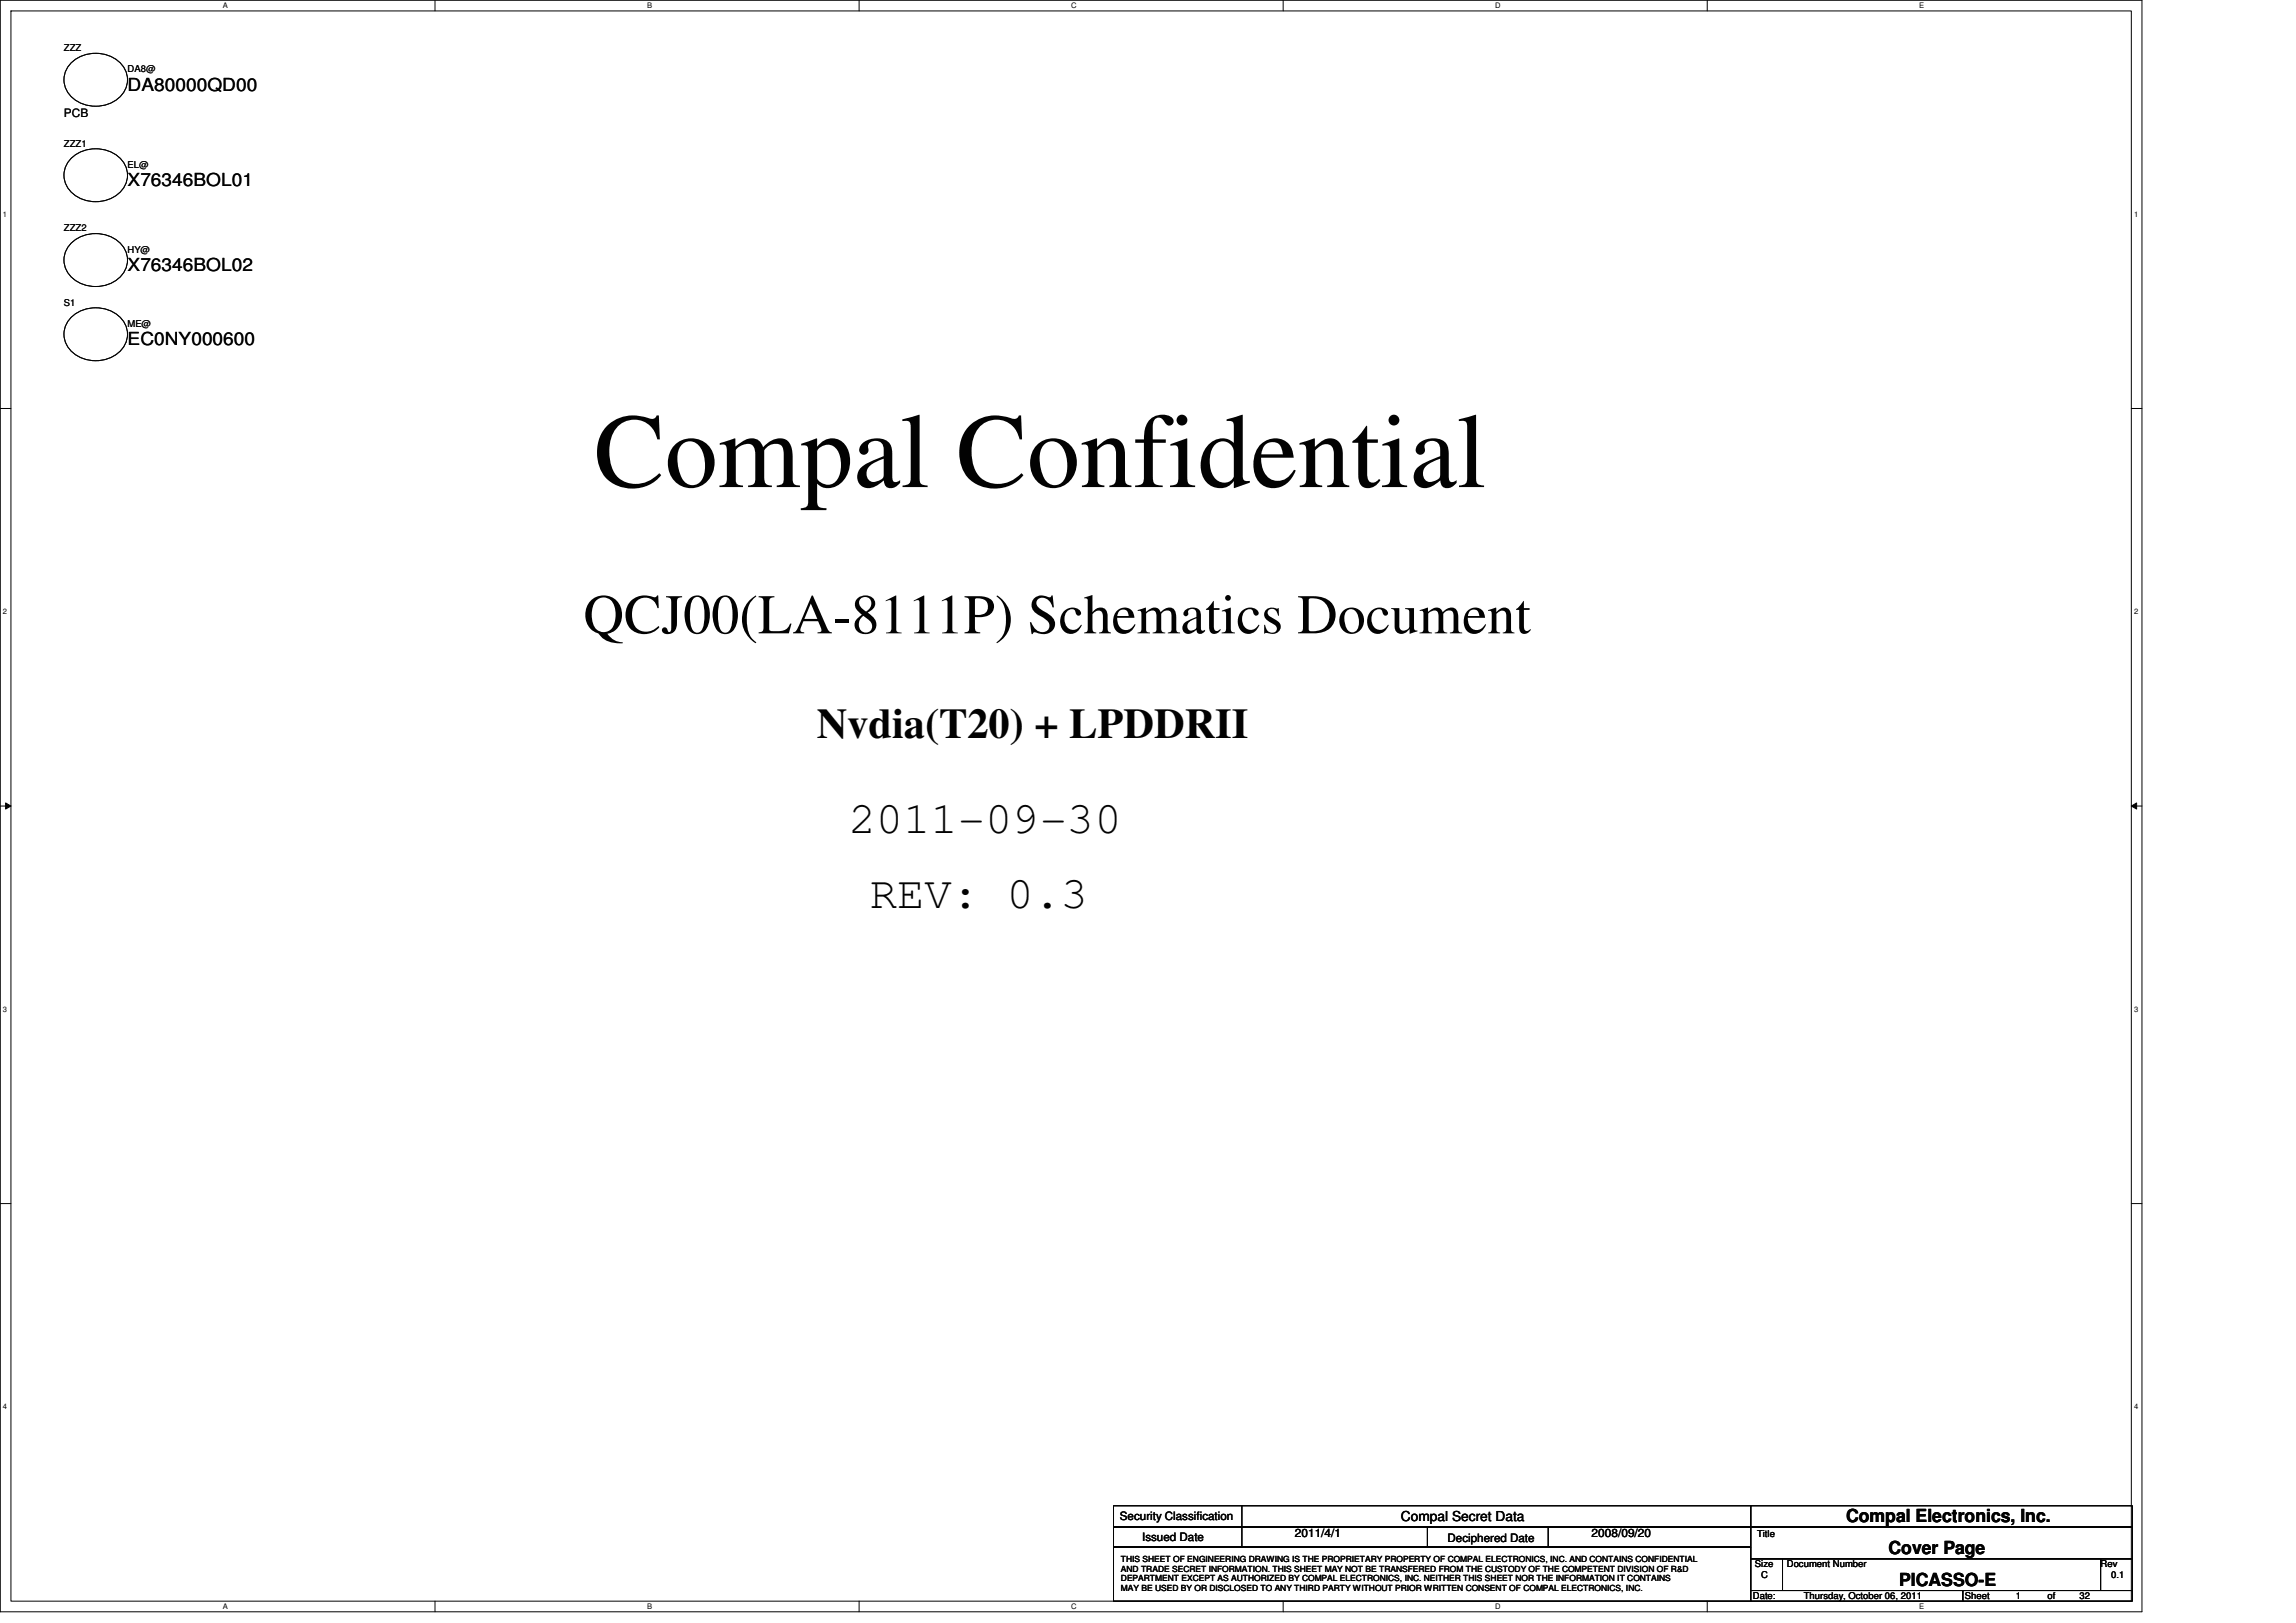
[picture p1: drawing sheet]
<svg xmlns="http://www.w3.org/2000/svg" width="297mm" height="210mm" viewBox="0 0 297 210" stroke-linecap="round" stroke-linejoin="round" font-family="sans-serif">
<defs><g id="words">
<text font-size="13.7" fill="#010202" x="76.9" y="63">Compal Confidential</text>
<text font-size="7.3" fill="#010202" x="75.5" y="81.9">QCJ00(LA-8111P) Schematics Document</text>
<g font-size="5.9" fill="#010202">
<text x="109.8" y="107.8">2011-09-30</text>
<text x="112.5" y="117.4">REV: 0.3</text>
</g>
<text font-size="5.5" fill="#010202" x="105.7" y="95.5">Nvdia(T20) + LPDDRII</text>
<g font-size="2.3" fill="#010202">
<text x="16.5" y="11.7">DA80000QD00</text>
<text x="16.5" y="24.1">X76346BOL01</text>
<text x="16.5" y="35">X76346BOL02</text>
<text x="16.5" y="44.6">EC0NY000600</text>
<text x="238.8" y="197">Compal Electronics, Inc.</text>
<text x="244.3" y="201.1">Cover Page</text>
<text x="245.7" y="205.2">PICASSO-E</text>
</g>
<text font-size="1.8" fill="#010202" x="181.2" y="196.8">Compal Secret Data</text>
<g font-size="1.5" fill="#010202">
<text x="8.3" y="15.1">PCB</text>
<text x="144.9" y="196.7">Security Classification</text>
<text x="147.8" y="199.3">Issued Date</text>
<text x="167.5" y="198.9">2011/4/1</text>
<text x="187.3" y="199.5">Deciphered Date</text>
<text x="205.9" y="198.9">2008/09/20</text>
</g>
<g font-size="1.2" fill="#010202">
<text x="8.3" y="6.6">ZZZ</text>
<text x="16.5" y="9.4">DA8@</text>
<text x="8.3" y="19">ZZZ1</text>
<text x="16.5" y="21.7">EL@</text>
<text x="8.3" y="29.9">ZZZ2</text>
<text x="16.5" y="32.7">HY@</text>
<text x="8.3" y="39.5">S1</text>
<text x="16.5" y="42.3">ME@</text>
<text x="227" y="202.8">Size</text>
<text x="227.3" y="198.8">Title</text>
<text x="231.2" y="202.8">Document Number</text>
<text x="271.8" y="202.8">Rev</text>
<text x="226.8" y="206.9">Date:</text>
<text x="227.9" y="204.1">C</text>
<text x="233.3" y="206.9">Thursday, October 06, 2011</text>
<text x="254.2" y="206.9">Sheet</text>
<text x="260.8" y="206.9">1</text>
<text x="264.9" y="206.9">of</text>
<text x="269" y="206.9">32</text>
<text x="273.1" y="204.1">0.1</text>
</g>
<g font-size="1.1" fill="#010202">
<text x="145" y="202.1">THIS SHEET OF ENGINEERING DRAWING IS THE PROPRIETARY PROPERTY OF COMPAL ELECTRONICS, INC. AND CONTAINS CONFIDENTIAL</text>
<text x="145" y="203.3">AND TRADE SECRET INFORMATION. THIS SHEET MAY NOT BE TRANSFERED FROM THE CUSTODY OF THE COMPETENT DIVISION OF R&amp;D</text>
<text x="145" y="204.6">DEPARTMENT EXCEPT AS AUTHORIZED BY COMPAL ELECTRONICS, INC. NEITHER THIS SHEET NOR THE INFORMATION IT CONTAINS</text>
<text x="145" y="205.8">MAY BE USED BY OR DISCLOSED TO ANY THIRD PARTY WITHOUT PRIOR WRITTEN CONSENT OF COMPAL ELECTRONICS, INC.</text>
</g>
<g font-size="1" fill="#010202">
<text x="28.8" y="1.1">A</text>
<text x="83.7" y="1.1">B</text>
<text x="138.6" y="1.1">C</text>
<text x="193.4" y="1.1">D</text>
<text x="248.3" y="1.1">E</text>
<text x=".4" y="28">1</text>
<text x="276.1" y="28">1</text>
<text x=".4" y="79.5">2</text>
<text x="276.1" y="79.5">2</text>
<text x=".4" y="130.9">3</text>
<text x="276.1" y="130.9">3</text>
<text x=".4" y="182.3">4</text>
<text x="276.1" y="182.3">4</text>
<text x="28.8" y="208.2">A</text>
<text x="83.7" y="208.2">B</text>
<text x="138.6" y="208.2">C</text>
<text x="193.4" y="208.2">D</text>
<text x="248.3" y="208.2">E</text>
</g>
</g></defs>
<path d="M0 0h277.1v208.5h-277.1zM1.4 1.4h274.3v205.8h-274.3z" fill="none" stroke="#010202" stroke-width=".13"/>
<g fill="#fff">
<path d="M28.8 .2h.7v1.1h-.7z"/>
<path d="M28.8 207.3h.7v1.1h-.7z"/>
</g>
<path d="M56.3 0v1.4M56.3 207.2v1.3" fill="none" stroke="#010202" stroke-width=".13"/>
<g fill="#fff">
<path d="M83.7 .2h.7v1.1h-.7z"/>
<path d="M83.7 207.3h.7v1.1h-.7z"/>
</g>
<path d="M111.1 0v1.4M111.1 207.2v1.3" fill="none" stroke="#010202" stroke-width=".13"/>
<g fill="#fff">
<path d="M138.6 .2h.7v1.1h-.7z"/>
<path d="M138.6 207.3h.7v1.1h-.7z"/>
</g>
<path d="M166 0v1.4M166 207.2v1.3" fill="none" stroke="#010202" stroke-width=".13"/>
<g fill="#fff">
<path d="M193.4 .2h.7v1.1h-.7z"/>
<path d="M193.4 207.3h.7v1.1h-.7z"/>
</g>
<path d="M220.9 0v1.4M220.9 207.2v1.3" fill="none" stroke="#010202" stroke-width=".13"/>
<g fill="#fff">
<path d="M248.3 .2h.7v1.1h-.7z"/>
<path d="M248.3 207.3h.7v1.1h-.7z"/>
<path d="M.4 27.1h.5v1.1h-.5z"/>
<path d="M276.1 27.1h.5v1.1h-.5z"/>
<path d="M.4 78.6h.5v1.1h-.5z"/>
<path d="M276.1 78.6h.5v1.1h-.5z"/>
</g>
<path d="M0 52.8h1.4M275.7 52.8h1.4" fill="none" stroke="#010202" stroke-width=".13"/>
<g fill="#fff">
<path d="M.4 130h.5v1.1h-.5z"/>
<path d="M276.1 130h.5v1.1h-.5z"/>
</g>
<path d="M0 104.3h1.4M275.7 104.3h1.4" fill="none" stroke="#010202" stroke-width=".13"/>
<path d="M.7 103.9l.7 .4-.7 .4z" fill="#010202"/>
<path d="M.7 103.9l.7 .4-.7 .4z" fill="none" stroke="#010202" stroke-width=".13"/>
<path d="M275.7 104.3l.7-.4v.8z" fill="#010202"/>
<path d="M275.7 104.3l.7-.4v.8z" fill="none" stroke="#010202" stroke-width=".13"/>
<g fill="#fff">
<path d="M.4 181.4h.5v1.1h-.5z"/>
<path d="M276.1 181.4h.5v1.1h-.5z"/>
</g>
<g fill="none" stroke="#010202" stroke-width=".13">
<path d="M9.5 7.9a4.6 4.6 0 0 1 6.7 1.1 3.3 3.3 0 0 1-2.2 4.5 4.4 4.4 0 0 1-5.4-1.8 3 3 0 0 1 .9-3.8zM9.5 20.2a4.6 4.6 0 0 1 6.7 1.1 3.3 3.3 0 0 1-2.2 4.5 4.4 4.4 0 0 1-5.4-1.8 3 3 0 0 1 .9-3.8zM9.5 31.2a4.6 4.6 0 0 1 6.7 1.1 3.3 3.3 0 0 1-2.2 4.5 4.4 4.4 0 0 1-5.4-1.8 3 3 0 0 1 .9-3.8zM9.5 40.8a4.6 4.6 0 0 1 6.7 1.1 3.3 3.3 0 0 1-2.2 4.5 4.4 4.4 0 0 1-5.4-1.8 3 3 0 0 1 .9-3.8zM0 155.7h1.4M275.7 155.7h1.4M144.1 194.8h82.4v2.8h-82.4zM144.1 197.6h82.4v2.6h-82.4zM160.7 194.8v5.4M184.7 197.6v2.6M200.3 197.6v2.6M226.5 194.8h49.4v2.8h-49.4z"/>
<path d="M226.5 197.6h49.4v4.1h-49.4zM144.1 200.2h82.4v7h-82.4zM226.5 201.7h4.1v4.1h-4.1zM226.5 205.8h27.4v1.4h-27.4zM230.6 201.7h41.2v4.1h-41.2zM253.9 205.8h22v1.4h-22zM271.8 201.7h4.1v4.1h-4.1z"/>
</g>
<use href="#words"/>
</svg>
